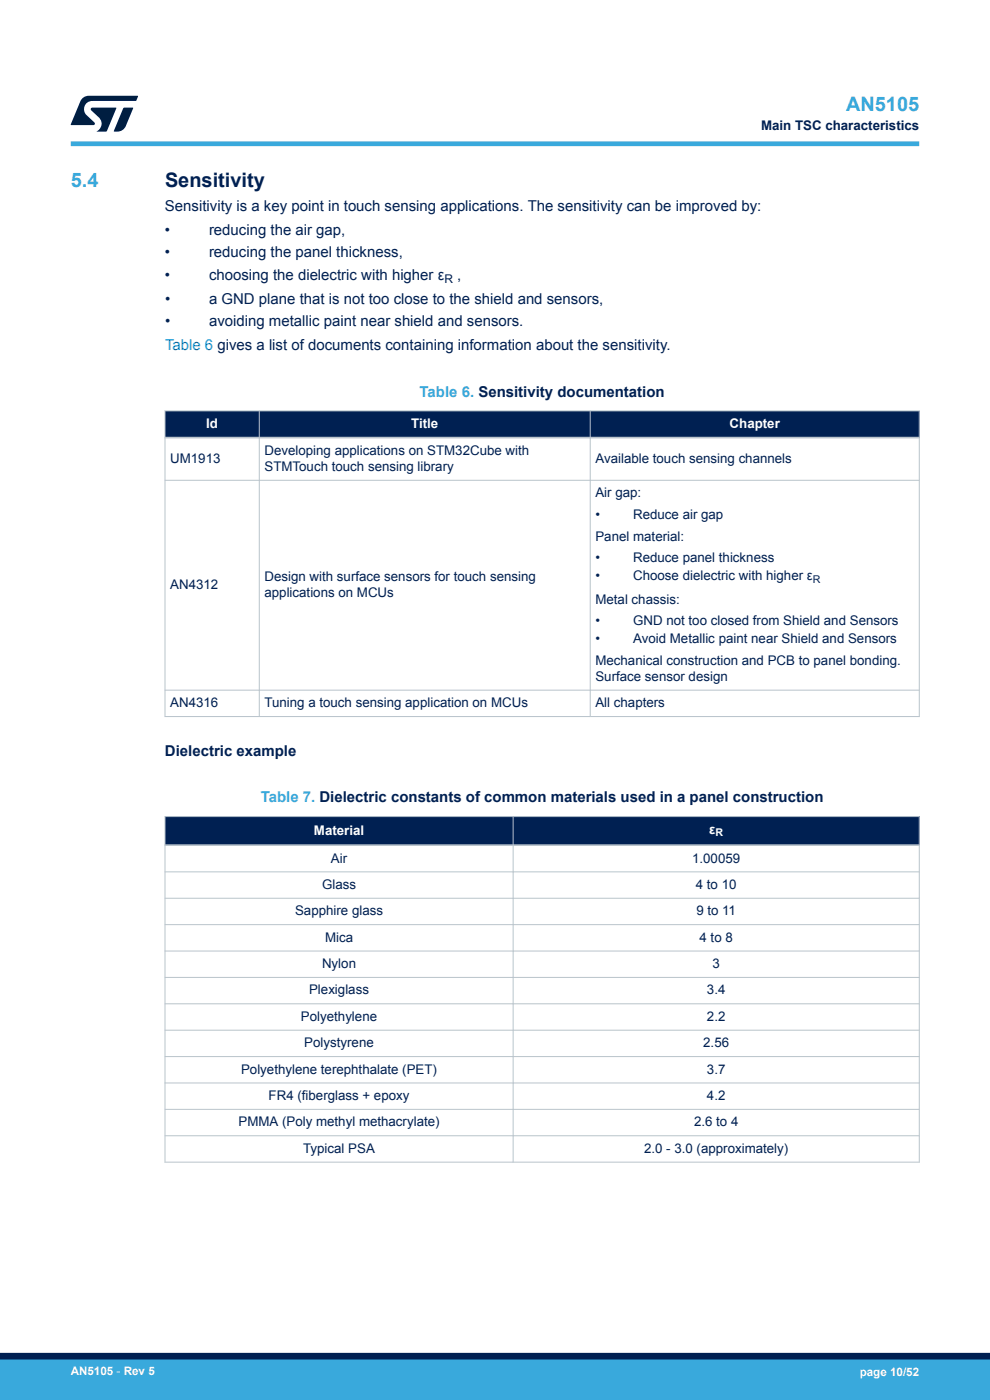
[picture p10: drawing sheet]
<svg xmlns="http://www.w3.org/2000/svg" width="210mm" height="297mm" viewBox="0 0 210 297" stroke-linecap="round" stroke-linejoin="round" font-family="sans-serif">
<defs><g id="words">
<g font-size="4.2" fill="#39a9dc">
<text x="179.5" y="23.5">AN5105</text>
<text x="15" y="39.8">5.4</text>
</g>
<text font-size="4.2" fill="#002052" x="35" y="39.8">Sensitivity</text>
<g font-size="3.2" fill="#002052">
<text x="35" y="44.8">Sensitivity is a key point in touch sensing applications. The sensitivity can be improved by:</text>
<text x="35" y="49.8">•</text>
<text x="44.3" y="49.8">reducing the air gap,</text>
<text x="35" y="54.6">•</text>
<text x="35" y="59.3">•</text>
<text x="44.3" y="54.6">reducing the panel thickness,</text>
<text x="44.3" y="59.3">choosing the dielectric with higher ε</text>
<text x="97" y="59.3">,</text>
<text x="35" y="64.5">•</text>
<text x="44.3" y="64.5">a GND plane that is not too close to the shield and sensors,</text>
<text x="35" y="69.3">•</text>
<text x="44.3" y="69.3">avoiding metallic paint near shield and sensors.</text>
<text x="35" y="160.3">Dielectric example</text>
</g>
<text font-size="3.2" fill="#1f81af" x="35" y="74.3">Table 6 gives a list of documents containing information about the sensitivity.</text>
<g font-size="3.2" fill="#39a9dc">
<text x="89" y="84.2">Table 6. Sensitivity documentation</text>
<text x="55.3" y="170.2">Table 7. Dielectric constants of common materials used in a panel construction</text>
</g>
<g font-size="2.8" fill="#002052">
<text x="161.4" y="27.5">Main TSC characteristics</text>
<text x="36.1" y="98.2">UM1913</text>
<text x="56.1" y="96.5">Developing applications on STM32Cube with</text>
<text x="56.1" y="99.9">STMTouch touch sensing library</text>
<text x="126.3" y="98.2">Available touch sensing channels</text>
<text x="126.3" y="105.5">Air gap:</text>
<text x="126.3" y="110.1">•</text>
<text x="134.3" y="110.1">Reduce air gap</text>
<text x="126.3" y="114.7">Panel material:</text>
<text x="126.3" y="119.3">•</text>
<text x="134.3" y="119.3">Reduce panel thickness</text>
<text x="36.1" y="125">AN4312</text>
<text x="56.1" y="123.3">Design with surface sensors for touch sensing</text>
<text x="126.3" y="123.1">•</text>
<text x="134.3" y="123.1">Choose dielectric with higher ε</text>
<text x="56.1" y="126.7">applications on MCUs</text>
<text x="126.3" y="128.1">Metal chassis:</text>
<text x="126.3" y="132.7">•</text>
<text x="126.3" y="136.5">•</text>
<text x="134.3" y="132.7">GND not too closed from Shield and Sensors</text>
<text x="134.3" y="136.5">Avoid Metallic paint near Shield and Sensors</text>
<text x="126.3" y="141">Mechanical construction and PCB to panel bonding.</text>
<text x="126.3" y="144.4">Surface sensor design</text>
<text x="36.1" y="150">AN4316</text>
<text x="56.1" y="150">Tuning a touch sensing application on MCUs</text>
<text x="126.3" y="150">All chapters</text>
<text x="70.2" y="183">Air</text>
<text x="146.8" y="183">1.00059</text>
<text x="68.3" y="188.6">Glass</text>
<text x="147.6" y="188.6">4 to 10</text>
<text x="62.6" y="194.2">Sapphire glass</text>
<text x="147.7" y="194.2">9 to 11</text>
<text x="68.9" y="199.8">Mica</text>
<text x="148.4" y="199.8">4 to 8</text>
<text x="68.3" y="205.4">Nylon</text>
<text x="151.1" y="205.4">3</text>
<text x="65.6" y="211">Plexiglass</text>
<text x="150" y="211">3.4</text>
<text x="63.8" y="216.6">Polyethylene</text>
<text x="150" y="216.6">2.2</text>
<text x="51.1" y="227.8">Polyethylene terephthalate (PET)</text>
<text x="64.6" y="222.2">Polystyrene</text>
<text x="149.2" y="222.2">2.56</text>
<text x="150" y="227.8">3.7</text>
<text x="57" y="233.4">FR4 (fiberglass + epoxy</text>
<text x="150" y="233.4">4.2</text>
<text x="50.6" y="239">PMMA (Poly methyl methacrylate)</text>
<text x="147.2" y="239">2.6 to 4</text>
<text x="64.3" y="244.6">Typical PSA</text>
<text x="136.6" y="244.6">2.0 - 3.0 (approximately)</text>
</g>
<g font-size="2.8" fill="#fff">
<text x="43.7" y="90.8">Id</text>
<text x="87.2" y="90.8">Title</text>
<text x="154.8" y="90.8">Chapter</text>
<text x="66.6" y="177">Material</text>
<text x="150.4" y="176.8">ε</text>
</g>
<text font-size="2.5" fill="#002052" x="94.3" y="60">R</text>
<g font-size="2.5" fill="#fff">
<text x="15" y="291.6">AN5105 - Rev 5</text>
<text x="182.4" y="291.9">page 10/52</text>
</g>
<text font-size="2.3" fill="#002052" x="172.4" y="123.6">R</text>
<text font-size="2.3" fill="#fff" x="151.8" y="177.4">R</text>
</g></defs>
<g fill="#002052">
<path d="M35 87.2h160v5.6h-160z" fill-rule="evenodd"/>
<path d="M35 87.2h160v5.6h-160z" fill-rule="evenodd"/>
</g>
<path d="M34.9 87.2h160.2M35 87.1v65M55 87.1v65M125.2 87.1v65M195 87.1v65M34.9 101.9h160.2M34.9 146.4h160.2M34.9 152h160.2" fill="none" stroke="#b9c4ca" stroke-width=".21"/>
<path d="M34.9 92.8h160.2" fill="none" stroke="#b9c4ca" stroke-width=".35"/>
<g fill="#002052">
<path d="M35 173.2h160v6.1h-160z" fill-rule="evenodd"/>
<path d="M35 173.2h160v6.1h-160z" fill-rule="evenodd"/>
</g>
<g fill="none" stroke="#b9c4ca" stroke-width=".21">
<path d="M34.9 173.2h160.2M35 173.1v73.5M108.8 173.1v73.5M195 173.1v73.5M34.9 185h160.2M34.9 190.6h160.2M34.9 196.2h160.2M34.9 201.8h160.2M34.9 207.4h160.2M34.9 213h160.2M34.9 218.5h160.2M34.9 224.1h160.2"/>
<path d="M34.9 229.7h160.2M34.9 235.3h160.2M34.9 240.9h160.2M34.9 246.5h160.2"/>
</g>
<path d="M34.9 179.3h160.2" fill="none" stroke="#b9c4ca" stroke-width=".35"/>
<path d="M15 30.5h180" fill="none" stroke="#39a9dc" stroke-width="1"/>
<g fill="#001e41">
<path d="M17.6 20.8l1.2-.5 10.5 .1-.5 1h-9.2a1.74 1.74 0 0 0-1.6 1 1.74 1.74 0 0 0 .3 2l1.7 1.6 .1 .2-.1 .3h-5l2.1-5z"/>
<path d="M26.2 22.9h2.1l-1.6 3.9a1.92 1.92 0 0 1-1.8 1.1h-.7l-.1-.1z"/>
<path d="M19.4 22.9l5.2-.1 .1 .1-2.1 5h-2.1a1.85 1.85 0 0 0 .5-2.9l-1.6-1.6-.2-.2z"/>
</g>
<g fill="#39a9dc">
<path d="M0 288.4h210v8.6h-210z" fill-rule="evenodd"/>
<path d="M-.1 288.4h210.2v4.4h-210.2z" fill-rule="evenodd"/>
</g>
<path d="M0 287.7h210" fill="none" stroke="#002052" stroke-width="1.4"/>
<use href="#words"/>
</svg>
